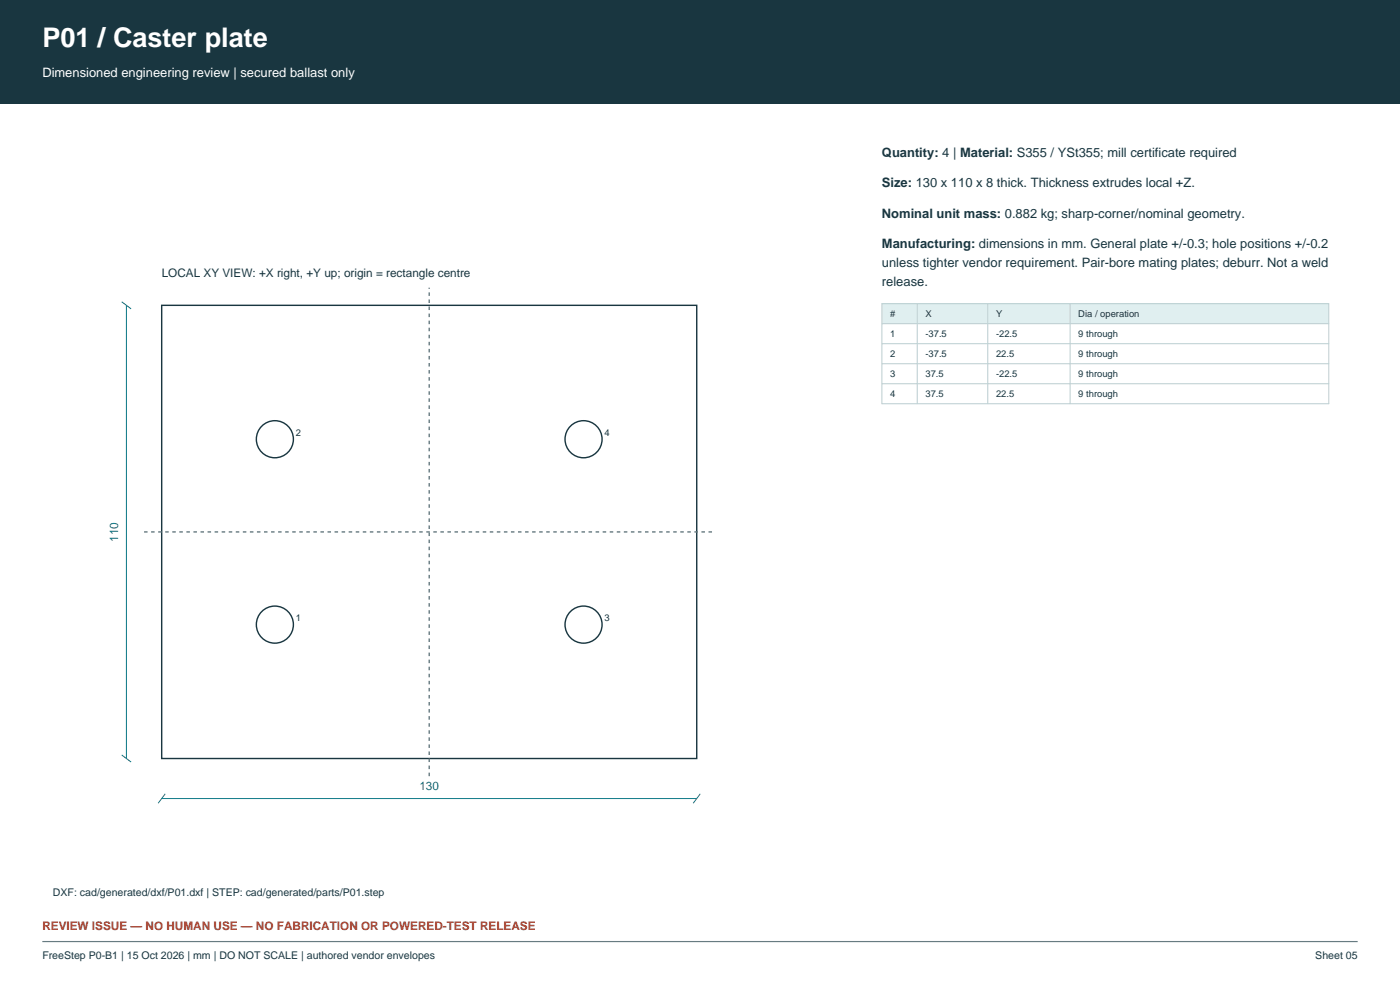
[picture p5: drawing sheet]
<svg xmlns="http://www.w3.org/2000/svg" width="420mm" height="297mm" viewBox="0 0 420 297" stroke-linecap="round" stroke-linejoin="round" font-family="sans-serif">
<defs><g id="words">
<text font-size="8.1" fill="#fff" x="12.7" y="14.1">P01 / Caster plate</text>
<text font-size="3.9" fill="#fff" x="12.7" y="22.9">Dimensioned engineering review | secured ballast only</text>
<g font-size="3.9" fill="#193640">
<text x="264.6" y="46.9">Quantity: 4 | Material: S355 / YSt355; mill certificate required</text>
<text x="264.6" y="56.1">Size: 130 x 110 x 8 thick. Thickness extrudes local +Z.</text>
<text x="264.6" y="65.3">Nominal unit mass: 0.882 kg; sharp-corner/nominal geometry.</text>
<text x="264.6" y="74.4">Manufacturing: dimensions in mm. General plate +/-0.3; hole positions +/-0.2</text>
<text x="264.6" y="80.1">unless tighter vendor requirement. Pair-bore mating plates; deburr. Not a weld</text>
<text x="264.6" y="85.7">release.</text>
</g>
<text font-size="3.5" fill="#193640" x="48.5" y="83">LOCAL XY VIEW: +X right, +Y up; origin = rectangle centre</text>
<g font-size="3.5" fill="#137c89">
<text x="35.5" y="162.4" transform="rotate(-90 35.5 162.4)">110</text>
<text x="125.8" y="236.9">130</text>
</g>
<text font-size="3.5" fill="#a33825" x="12.7" y="278.7">REVIEW ISSUE — NO HUMAN USE — NO FABRICATION OR POWERED-TEST RELEASE</text>
<g font-size="3.2" fill="#193640">
<text x="15.9" y="268.4">DXF: cad/generated/dxf/P01.dxf | STEP: cad/generated/parts/P01.step</text>
<text x="12.7" y="287.5">FreeStep P0-B1 | 15 Oct 2026 | mm | DO NOT SCALE | authored vendor envelopes</text>
<text x="394.6" y="287.5">Sheet 05</text>
</g>
<g font-size="2.8" fill="#193640">
<text x="267.1" y="94.9">#</text>
<text x="277.6" y="94.9">X</text>
<text x="298.8" y="94.9">Y</text>
<text x="323.5" y="94.9">Dia / operation</text>
<text x="267.1" y="100.9">1</text>
<text x="277.6" y="100.9">-37.5</text>
<text x="298.8" y="100.9">-22.5</text>
<text x="323.5" y="100.9">9 through</text>
<text x="267.1" y="106.9">2</text>
<text x="277.6" y="106.9">-37.5</text>
<text x="298.8" y="106.9">22.5</text>
<text x="323.5" y="106.9">9 through</text>
<text x="267.1" y="112.9">3</text>
<text x="277.6" y="112.9">37.5</text>
<text x="298.8" y="112.9">-22.5</text>
<text x="323.5" y="112.9">9 through</text>
<text x="267.1" y="118.9">4</text>
<text x="277.6" y="118.9">37.5</text>
<text x="298.8" y="118.9">22.5</text>
<text x="323.5" y="118.9">9 through</text>
<text x="88.7" y="130.6">2</text>
<text x="181.3" y="130.6">4</text>
<text x="88.7" y="186.1">1</text>
<text x="181.3" y="186.1">3</text>
</g>
</g></defs>
<path d="M0 0h420v31h-420z" fill-rule="evenodd" fill="#193640"/>
<path d="M12.7 282.2h394.6" fill="none" stroke="#677b81" stroke-width=".35"/>
<g fill="none" stroke="#193640" stroke-width=".42">
<path d="M48.5 91.5h160.5v135.8h-160.5z"/>
<circle cx="82.5" cy="131.6" r="5.6"/>
<circle cx="175.1" cy="131.6" r="5.6"/>
<circle cx="82.5" cy="187.2" r="5.6"/>
<circle cx="175.1" cy="187.2" r="5.6"/>
</g>
<path d="M43.2 159.4h171.1M128.8 232.6v-146.4" fill="none" stroke="#677b81" stroke-width=".42" stroke-dasharray="1.1 1.1" stroke-linecap="butt"/>
<path d="M36.5 90.4l2.8 2.2M37.9 91.5v135.8M36.5 226.3l2.8 2.1M48.5 239.3h160.5M49.6 237.9l-2.2 2.8M210.1 237.9l-2.1 2.8" fill="none" stroke="#137c89" stroke-width=".3"/>
<path d="M264.6 91h134v6h-134z" fill-rule="evenodd" fill="#e0eff0"/>
<path d="M264.6 91h134v30h-134zM264.6 97h134M275.2 91v30M296.3 91v30M321 91v30M264.6 103h134M264.6 109h134M264.6 115h134" fill="none" stroke="#bbced1" stroke-width=".3"/>
<use href="#words"/>
</svg>
